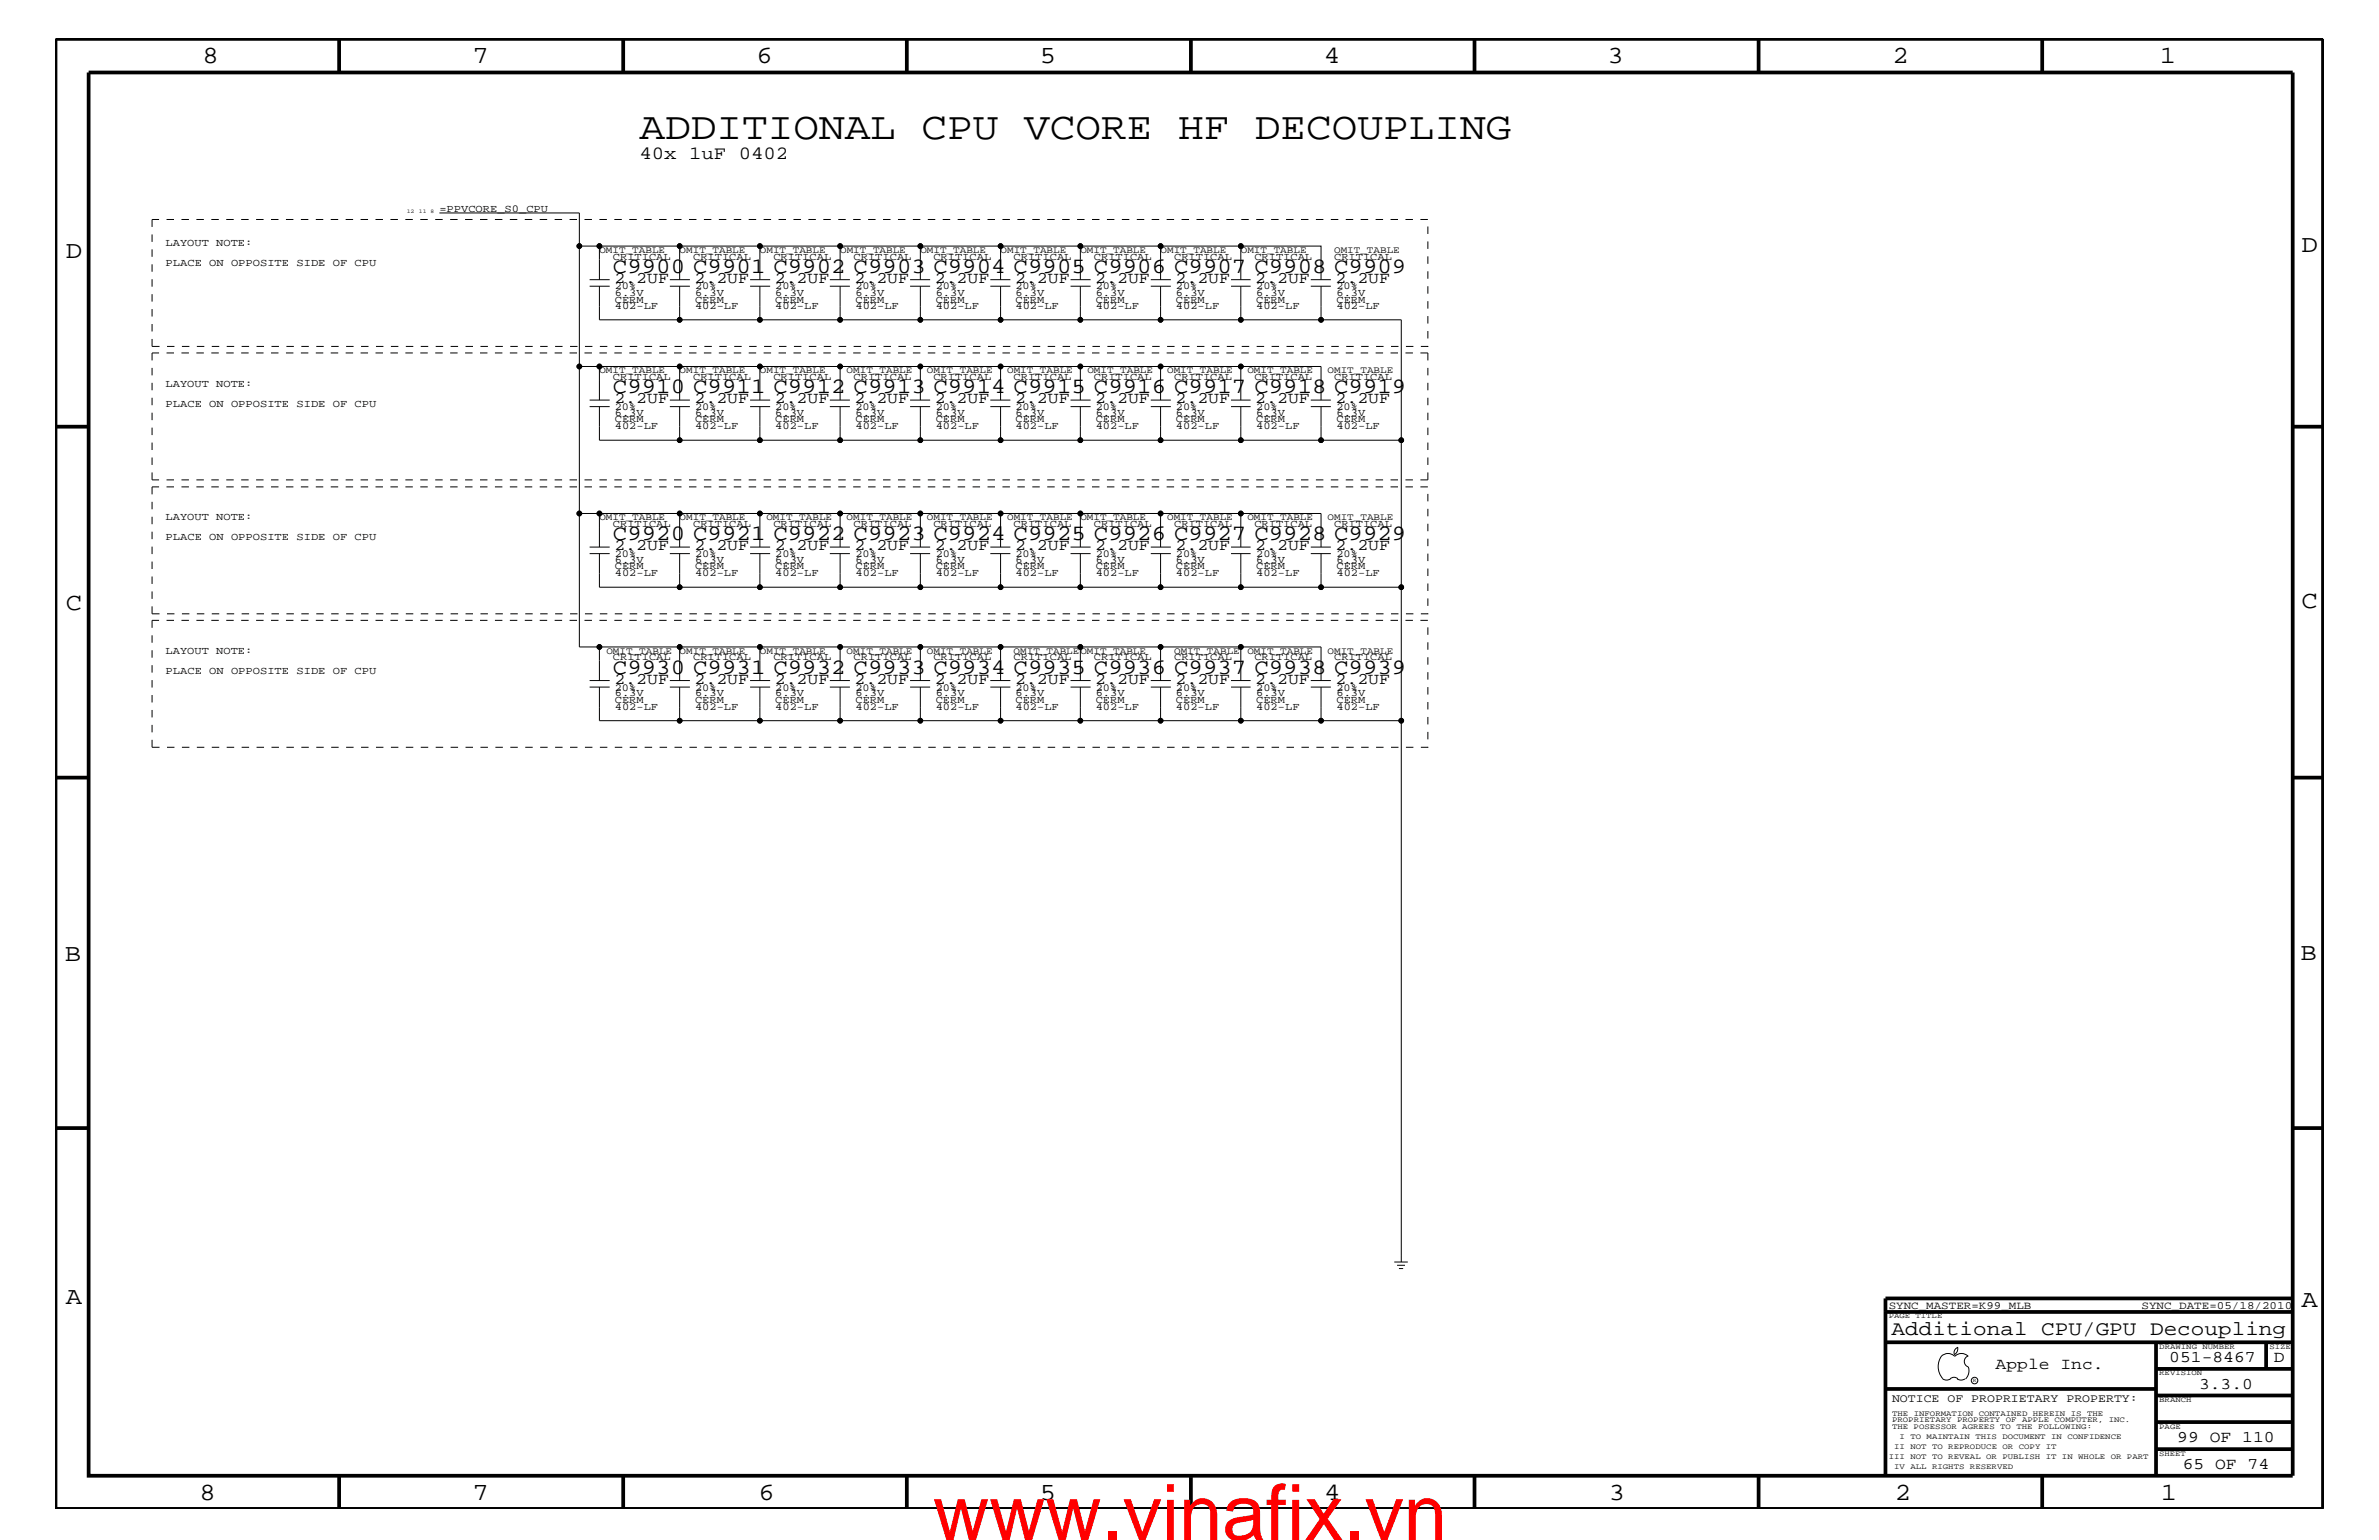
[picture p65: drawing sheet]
<svg xmlns="http://www.w3.org/2000/svg" width="432mm" height="279mm" viewBox="0 0 432 279" stroke-linecap="round" stroke-linejoin="round" font-family="sans-serif">
<defs><g id="words">
<text font-size="14.1" fill="#f00" x="169.3" y="279.4">www.vinafix.vn</text>
<text font-size="7" x="116.1" y="25.3">ADDITIONAL CPU VCORE HF DECOUPLING</text>
<g font-size="4.5">
<text x="36.7" y="11.5">8</text>
<text x="85.8" y="11.5">7</text>
<text x="137.3" y="11.5">6</text>
<text x="188.7" y="11.5">5</text>
<text x="240.3" y="11.5">4</text>
<text x="291.8" y="11.5">3</text>
<text x="343.5" y="11.5">2</text>
<text x="392" y="11.5">1</text>
<text x="11.9" y="46.8">D</text>
<text x="417.7" y="45.7">D</text>
<text x="11.9" y="110.6">C</text>
<text x="417.7" y="110.3">C</text>
<text x="11.8" y="174.3">B</text>
<text x="417.6" y="174.2">B</text>
<text x="11.9" y="236.7">A</text>
<text x="417.7" y="237.1">A</text>
<text x="36.2" y="272.1">8</text>
<text x="85.8" y="272.1">7</text>
<text x="137.7" y="272.1">6</text>
<text x="188.7" y="272.1">5</text>
<text x="240.4" y="272.1">4</text>
<text x="292" y="272.1">3</text>
<text x="343.9" y="272.1">2</text>
<text x="392.2" y="272.1">1</text>
</g>
<g font-size="4">
<text x="111.3" y="49.6">C9900</text>
<text x="125.8" y="49.6">C9901</text>
<text x="140.4" y="49.6">C9902</text>
<text x="154.9" y="49.6">C9903</text>
<text x="169.4" y="49.6">C9904</text>
<text x="184" y="49.6">C9905</text>
<text x="198.5" y="49.6">C9906</text>
<text x="213.1" y="49.6">C9907</text>
<text x="227.7" y="49.6">C9908</text>
<text x="242.1" y="49.6">C9909</text>
<text x="111.3" y="71.3">C9910</text>
<text x="125.8" y="71.3">C9911</text>
<text x="140.4" y="71.3">C9912</text>
<text x="154.9" y="71.3">C9913</text>
<text x="169.4" y="71.3">C9914</text>
<text x="184" y="71.3">C9915</text>
<text x="198.5" y="71.3">C9916</text>
<text x="213.1" y="71.3">C9917</text>
<text x="227.7" y="71.3">C9918</text>
<text x="242.1" y="71.3">C9919</text>
<text x="111.3" y="98">C9920</text>
<text x="125.8" y="98">C9921</text>
<text x="140.4" y="98">C9922</text>
<text x="154.9" y="98">C9923</text>
<text x="169.4" y="98">C9924</text>
<text x="184" y="98">C9925</text>
<text x="198.5" y="98">C9926</text>
<text x="213.1" y="98">C9927</text>
<text x="227.7" y="98">C9928</text>
<text x="242.1" y="98">C9929</text>
<text x="111.3" y="122.3">C9930</text>
<text x="125.8" y="122.3">C9931</text>
<text x="140.4" y="122.3">C9932</text>
<text x="154.9" y="122.3">C9933</text>
<text x="169.4" y="122.3">C9934</text>
<text x="184" y="122.3">C9935</text>
<text x="198.5" y="122.3">C9936</text>
<text x="213.1" y="122.3">C9937</text>
<text x="227.7" y="122.3">C9938</text>
<text x="242.1" y="122.3">C9939</text>
</g>
<text font-size="3.7" x="343.3" y="242.3">Additional CPU/GPU Decoupling</text>
<text font-size="3.4" x="116.1" y="28.9">40x 1uF 0402</text>
<g font-size="3">
<text x="111.5" y="51.3">2.2UF</text>
<text x="126.1" y="51.3">2.2UF</text>
<text x="140.6" y="51.3">2.2UF</text>
<text x="155.1" y="51.3">2.2UF</text>
<text x="169.7" y="51.3">2.2UF</text>
<text x="184.2" y="51.3">2.2UF</text>
<text x="198.8" y="51.3">2.2UF</text>
<text x="213.4" y="51.3">2.2UF</text>
<text x="227.8" y="51.3">2.2UF</text>
<text x="242.4" y="51.3">2.2UF</text>
<text x="111.5" y="73.2">2.2UF</text>
<text x="126.1" y="73.2">2.2UF</text>
<text x="140.6" y="73.2">2.2UF</text>
<text x="155.1" y="73.2">2.2UF</text>
<text x="169.7" y="73.2">2.2UF</text>
<text x="184.2" y="73.2">2.2UF</text>
<text x="198.8" y="73.2">2.2UF</text>
<text x="213.4" y="73.2">2.2UF</text>
<text x="227.8" y="73.2">2.2UF</text>
<text x="242.4" y="73.2">2.2UF</text>
<text x="111.5" y="99.9">2.2UF</text>
<text x="126.1" y="99.9">2.2UF</text>
<text x="140.6" y="99.9">2.2UF</text>
<text x="155.1" y="99.9">2.2UF</text>
<text x="169.7" y="99.9">2.2UF</text>
<text x="184.2" y="99.9">2.2UF</text>
<text x="198.8" y="99.9">2.2UF</text>
<text x="213.4" y="99.9">2.2UF</text>
<text x="227.8" y="99.9">2.2UF</text>
<text x="242.4" y="99.9">2.2UF</text>
<text x="111.5" y="124.1">2.2UF</text>
<text x="126.1" y="124.1">2.2UF</text>
<text x="140.6" y="124.1">2.2UF</text>
<text x="155.1" y="124.1">2.2UF</text>
<text x="169.7" y="124.1">2.2UF</text>
<text x="184.2" y="124.1">2.2UF</text>
<text x="198.8" y="124.1">2.2UF</text>
<text x="213.4" y="124.1">2.2UF</text>
<text x="227.8" y="124.1">2.2UF</text>
<text x="242.4" y="124.1">2.2UF</text>
<text x="362.2" y="248.4">Apple Inc.</text>
<text x="393.7" y="247.1">051-8467</text>
<text x="399.2" y="252">3.3.0</text>
<text x="412.7" y="247.1">D</text>
<text x="395.2" y="261.6">99 OF 110</text>
<text x="396.2" y="266.6">65 OF 74</text>
</g>
<text font-size="2.1" x="343.4" y="254.4">NOTICE OF PROPRIETARY PROPERTY:</text>
<g font-size="2">
<text x="342.8" y="237.4">SYNC_MASTER=K99_MLB</text>
<text x="388.7" y="237.4">SYNC_DATE=05/18/2010</text>
</g>
<g font-size="1.9">
<text x="79.8" y="38.4">=PPVCORE_S0_CPU</text>
<text x="30.1" y="44.6">LAYOUT NOTE:</text>
<text x="111.3" y="47.1">CRITICAL</text>
<text x="125.8" y="47.1">CRITICAL</text>
<text x="140.4" y="47.1">CRITICAL</text>
<text x="154.9" y="47.1">CRITICAL</text>
<text x="169.4" y="47.1">CRITICAL</text>
<text x="184" y="47.1">CRITICAL</text>
<text x="198.5" y="47.1">CRITICAL</text>
<text x="213.1" y="47.1">CRITICAL</text>
<text x="227.7" y="47.1">CRITICAL</text>
<text x="242.1" y="47.1">CRITICAL</text>
<text x="30.1" y="48.3">PLACE ON OPPOSITE SIDE OF CPU</text>
<text x="111.6" y="53.6">6.3V</text>
<text x="111.6" y="52.5">20%</text>
<text x="126.2" y="52.5">20%</text>
<text x="126.2" y="53.6">6.3V</text>
<text x="140.7" y="53.6">6.3V</text>
<text x="140.7" y="52.5">20%</text>
<text x="155.3" y="53.6">6.3V</text>
<text x="155.3" y="52.5">20%</text>
<text x="169.8" y="53.6">6.3V</text>
<text x="169.8" y="52.5">20%</text>
<text x="184.3" y="53.6">6.3V</text>
<text x="184.3" y="52.5">20%</text>
<text x="198.9" y="52.5">20%</text>
<text x="198.9" y="53.6">6.3V</text>
<text x="213.4" y="53.6">6.3V</text>
<text x="213.4" y="52.5">20%</text>
<text x="228" y="53.6">6.3V</text>
<text x="228" y="52.5">20%</text>
<text x="242.6" y="53.6">6.3V</text>
<text x="242.6" y="52.5">20%</text>
<text x="111.6" y="56.1">402-LF</text>
<text x="111.6" y="54.9">CERM</text>
<text x="126.2" y="56.1">402-LF</text>
<text x="126.2" y="54.9">CERM</text>
<text x="140.7" y="56.1">402-LF</text>
<text x="140.7" y="54.9">CERM</text>
<text x="155.3" y="56.1">402-LF</text>
<text x="155.3" y="54.9">CERM</text>
<text x="169.8" y="56.1">402-LF</text>
<text x="169.8" y="54.9">CERM</text>
<text x="184.3" y="56.1">402-LF</text>
<text x="184.3" y="54.9">CERM</text>
<text x="198.9" y="56.1">402-LF</text>
<text x="198.9" y="54.9">CERM</text>
<text x="213.4" y="56.1">402-LF</text>
<text x="213.4" y="54.9">CERM</text>
<text x="228" y="56.1">402-LF</text>
<text x="228" y="54.9">CERM</text>
<text x="242.6" y="56.1">402-LF</text>
<text x="242.6" y="54.9">CERM</text>
<text x="30.1" y="70.1">LAYOUT NOTE:</text>
<text x="111.3" y="68.9">CRITICAL</text>
<text x="125.8" y="68.9">CRITICAL</text>
<text x="140.4" y="68.9">CRITICAL</text>
<text x="154.9" y="68.9">CRITICAL</text>
<text x="169.4" y="68.9">CRITICAL</text>
<text x="184" y="68.9">CRITICAL</text>
<text x="198.5" y="68.9">CRITICAL</text>
<text x="213.1" y="68.9">CRITICAL</text>
<text x="227.7" y="68.9">CRITICAL</text>
<text x="242.1" y="68.9">CRITICAL</text>
<text x="30.1" y="73.8">PLACE ON OPPOSITE SIDE OF CPU</text>
<text x="111.6" y="75.5">6.3V</text>
<text x="111.6" y="74.4">20%</text>
<text x="111.6" y="77.9">402-LF</text>
<text x="111.6" y="76.7">CERM</text>
<text x="126.2" y="75.5">6.3V</text>
<text x="126.2" y="74.4">20%</text>
<text x="126.2" y="77.9">402-LF</text>
<text x="126.2" y="76.7">CERM</text>
<text x="140.7" y="76.7">CERM</text>
<text x="140.7" y="75.5">6.3V</text>
<text x="140.7" y="74.4">20%</text>
<text x="140.7" y="77.9">402-LF</text>
<text x="155.3" y="75.5">6.3V</text>
<text x="155.3" y="74.4">20%</text>
<text x="155.3" y="77.9">402-LF</text>
<text x="155.3" y="76.7">CERM</text>
<text x="169.8" y="75.5">6.3V</text>
<text x="169.8" y="74.4">20%</text>
<text x="169.8" y="77.9">402-LF</text>
<text x="169.8" y="76.7">CERM</text>
<text x="184.3" y="77.9">402-LF</text>
<text x="184.3" y="75.5">6.3V</text>
<text x="184.3" y="74.4">20%</text>
<text x="184.3" y="76.7">CERM</text>
<text x="198.9" y="75.5">6.3V</text>
<text x="198.9" y="74.4">20%</text>
<text x="198.9" y="77.9">402-LF</text>
<text x="198.9" y="76.7">CERM</text>
<text x="213.4" y="75.5">6.3V</text>
<text x="213.4" y="74.4">20%</text>
<text x="213.4" y="77.9">402-LF</text>
<text x="213.4" y="76.7">CERM</text>
<text x="228" y="76.7">CERM</text>
<text x="228" y="75.5">6.3V</text>
<text x="228" y="74.4">20%</text>
<text x="228" y="77.9">402-LF</text>
<text x="242.6" y="75.5">6.3V</text>
<text x="242.6" y="74.4">20%</text>
<text x="242.6" y="77.9">402-LF</text>
<text x="242.6" y="76.7">CERM</text>
<text x="30.1" y="94.3">LAYOUT NOTE:</text>
<text x="111.3" y="95.6">CRITICAL</text>
<text x="125.8" y="95.6">CRITICAL</text>
<text x="140.4" y="95.6">CRITICAL</text>
<text x="154.9" y="95.6">CRITICAL</text>
<text x="169.4" y="95.6">CRITICAL</text>
<text x="184" y="95.6">CRITICAL</text>
<text x="198.5" y="95.6">CRITICAL</text>
<text x="213.1" y="95.6">CRITICAL</text>
<text x="227.7" y="95.6">CRITICAL</text>
<text x="242.1" y="95.6">CRITICAL</text>
<text x="30.1" y="98">PLACE ON OPPOSITE SIDE OF CPU</text>
<text x="111.6" y="101">20%</text>
<text x="126.2" y="101">20%</text>
<text x="140.7" y="101">20%</text>
<text x="155.3" y="101">20%</text>
<text x="169.8" y="101">20%</text>
<text x="184.3" y="101">20%</text>
<text x="198.9" y="101">20%</text>
<text x="213.4" y="101">20%</text>
<text x="228" y="101">20%</text>
<text x="242.6" y="101">20%</text>
<text x="111.6" y="103.3">CERM</text>
<text x="111.6" y="104.6">402-LF</text>
<text x="111.6" y="102.1">6.3V</text>
<text x="126.2" y="102.1">6.3V</text>
<text x="126.2" y="104.6">402-LF</text>
<text x="126.2" y="103.3">CERM</text>
<text x="140.7" y="102.1">6.3V</text>
<text x="140.7" y="104.6">402-LF</text>
<text x="140.7" y="103.3">CERM</text>
<text x="155.3" y="102.1">6.3V</text>
<text x="155.3" y="104.6">402-LF</text>
<text x="155.3" y="103.3">CERM</text>
<text x="169.8" y="102.1">6.3V</text>
<text x="169.8" y="104.6">402-LF</text>
<text x="169.8" y="103.3">CERM</text>
<text x="184.3" y="102.1">6.3V</text>
<text x="184.3" y="104.6">402-LF</text>
<text x="184.3" y="103.3">CERM</text>
<text x="198.9" y="102.1">6.3V</text>
<text x="198.9" y="104.6">402-LF</text>
<text x="198.9" y="103.3">CERM</text>
<text x="213.4" y="102.1">6.3V</text>
<text x="213.4" y="104.6">402-LF</text>
<text x="213.4" y="103.3">CERM</text>
<text x="228" y="104.6">402-LF</text>
<text x="228" y="102.1">6.3V</text>
<text x="228" y="103.3">CERM</text>
<text x="242.6" y="104.6">402-LF</text>
<text x="242.6" y="103.3">CERM</text>
<text x="242.6" y="102.1">6.3V</text>
<text x="30.1" y="118.6">LAYOUT NOTE:</text>
<text x="111.3" y="119.8">CRITICAL</text>
<text x="125.8" y="119.8">CRITICAL</text>
<text x="140.4" y="119.8">CRITICAL</text>
<text x="154.9" y="119.8">CRITICAL</text>
<text x="169.4" y="119.8">CRITICAL</text>
<text x="184" y="119.8">CRITICAL</text>
<text x="198.5" y="119.8">CRITICAL</text>
<text x="213.1" y="119.8">CRITICAL</text>
<text x="227.7" y="119.8">CRITICAL</text>
<text x="242.1" y="119.8">CRITICAL</text>
<text x="30.1" y="122.3">PLACE ON OPPOSITE SIDE OF CPU</text>
<text x="111.6" y="125.3">20%</text>
<text x="126.2" y="125.3">20%</text>
<text x="140.7" y="125.3">20%</text>
<text x="155.3" y="125.3">20%</text>
<text x="169.8" y="125.3">20%</text>
<text x="184.3" y="125.3">20%</text>
<text x="198.9" y="125.3">20%</text>
<text x="213.4" y="125.3">20%</text>
<text x="228" y="125.3">20%</text>
<text x="242.6" y="125.3">20%</text>
<text x="111.6" y="126.4">6.3V</text>
<text x="111.6" y="128.8">402-LF</text>
<text x="111.6" y="127.6">CERM</text>
<text x="126.2" y="126.4">6.3V</text>
<text x="126.2" y="128.8">402-LF</text>
<text x="126.2" y="127.6">CERM</text>
<text x="140.7" y="126.4">6.3V</text>
<text x="140.7" y="128.8">402-LF</text>
<text x="140.7" y="127.6">CERM</text>
<text x="155.3" y="126.4">6.3V</text>
<text x="155.3" y="128.8">402-LF</text>
<text x="155.3" y="127.6">CERM</text>
<text x="169.8" y="126.4">6.3V</text>
<text x="169.8" y="128.8">402-LF</text>
<text x="169.8" y="127.6">CERM</text>
<text x="184.3" y="126.4">6.3V</text>
<text x="184.3" y="128.8">402-LF</text>
<text x="184.3" y="127.6">CERM</text>
<text x="198.9" y="126.4">6.3V</text>
<text x="198.9" y="128.8">402-LF</text>
<text x="198.9" y="127.6">CERM</text>
<text x="213.4" y="126.4">6.3V</text>
<text x="213.4" y="128.8">402-LF</text>
<text x="213.4" y="127.6">CERM</text>
<text x="228" y="126.4">6.3V</text>
<text x="228" y="128.8">402-LF</text>
<text x="228" y="127.6">CERM</text>
<text x="242.6" y="126.4">6.3V</text>
<text x="242.6" y="128.8">402-LF</text>
<text x="242.6" y="127.6">CERM</text>
</g>
<g font-size="1.8">
<text x="108.8" y="45.9">OMIT_TABLE</text>
<text x="123.4" y="45.9">OMIT_TABLE</text>
<text x="137.9" y="45.9">OMIT_TABLE</text>
<text x="152.5" y="45.9">OMIT_TABLE</text>
<text x="167" y="45.9">OMIT_TABLE</text>
<text x="181.6" y="45.9">OMIT_TABLE</text>
<text x="196.1" y="45.9">OMIT_TABLE</text>
<text x="210.7" y="45.9">OMIT_TABLE</text>
<text x="225.2" y="45.9">OMIT_TABLE</text>
<text x="242.1" y="45.9">OMIT_TABLE</text>
<text x="108.8" y="67.7">OMIT_TABLE</text>
<text x="123.4" y="67.7">OMIT_TABLE</text>
<text x="137.9" y="67.7">OMIT_TABLE</text>
<text x="153.7" y="67.7">OMIT_TABLE</text>
<text x="168.2" y="67.7">OMIT_TABLE</text>
<text x="182.8" y="67.7">OMIT_TABLE</text>
<text x="197.4" y="67.7">OMIT_TABLE</text>
<text x="211.8" y="67.7">OMIT_TABLE</text>
<text x="226.4" y="67.7">OMIT_TABLE</text>
<text x="241" y="67.7">OMIT_TABLE</text>
<text x="108.8" y="94.3">OMIT_TABLE</text>
<text x="123.4" y="94.3">OMIT_TABLE</text>
<text x="139.1" y="94.3">OMIT_TABLE</text>
<text x="153.7" y="94.3">OMIT_TABLE</text>
<text x="168.2" y="94.3">OMIT_TABLE</text>
<text x="182.8" y="94.3">OMIT_TABLE</text>
<text x="196.1" y="94.3">OMIT_TABLE</text>
<text x="211.8" y="94.3">OMIT_TABLE</text>
<text x="226.4" y="94.3">OMIT_TABLE</text>
<text x="241" y="94.3">OMIT_TABLE</text>
<text x="110.1" y="118.6">OMIT_TABLE</text>
<text x="123.4" y="118.6">OMIT_TABLE</text>
<text x="137.9" y="118.6">OMIT_TABLE</text>
<text x="153.7" y="118.6">OMIT_TABLE</text>
<text x="168.2" y="118.6">OMIT_TABLE</text>
<text x="184" y="118.6">OMIT_TABLE</text>
<text x="196.1" y="118.6">OMIT_TABLE</text>
<text x="213.1" y="118.6">OMIT_TABLE</text>
<text x="226.4" y="118.6">OMIT_TABLE</text>
<text x="241" y="118.6">OMIT_TABLE</text>
</g>
<g font-size="1.4">
<text x="342.8" y="239.2">PAGE TITLE</text>
<text x="391.9" y="244.7">DRAWING NUMBER</text>
<text x="411.9" y="244.7">SIZE</text>
<text x="391.9" y="249.5">REVISION</text>
<text x="343.4" y="256.8">THE INFORMATION CONTAINED HEREIN IS THE</text>
<text x="391.9" y="254.4">BRANCH</text>
<text x="343.4" y="259.3">THE POSESSOR AGREES TO THE FOLLOWING:</text>
<text x="343.4" y="258">PROPRIETARY PROPERTY OF APPLE COMPUTER, INC.</text>
<text x="343.8" y="262.9">II NOT TO REPRODUCE OR COPY IT</text>
<text x="344.8" y="261.1">I TO MAINTAIN THIS DOCUMENT IN CONFIDENCE</text>
<text x="391.9" y="259.3">PAGE</text>
<text x="342.8" y="264.7">III NOT TO REVEAL OR PUBLISH IT IN WHOLE OR PART</text>
<text x="343.8" y="266.6">IV ALL RIGHTS RESERVED</text>
<text x="391.9" y="264.1">SHEET</text>
</g>
<g font-size="1">
<text x="73.8" y="38.6">12</text>
<text x="76" y="38.6">11 8</text>
<text x="358.1" y="250.7">R</text>
</g>
</g></defs>
<g fill="none" stroke="#000" stroke-width=".18">
<path d="M79.8 38.6h25.4v78.8h3.6M105.2 44.6h3.6v6.1M107 51.9h3.7M107 50.7h3.7M108.8 44.6h14.6v6.1M108.8 51.9v6.1h14.6M121.6 51.9h3.6M121.6 50.7h3.6M123.4 51.9v6.1h14.5M123.4 44.6h14.5M136.1 51.9h3.7M136.1 50.7h3.7"/>
<path d="M137.9 50.7v-6.1h14.6v6.1M137.9 51.9v6.1M137.9 58h116.4v48.5M150.6 51.9h3.7M150.6 50.7h3.7M152.5 44.6h14.5v6.1M152.5 51.9v6.1M165.2 51.9h3.6M165.2 50.7h3.6M167 44.6h14.6v6.1M167 51.9v6.1M179.7 51.9h3.7"/>
<path d="M179.7 50.7h3.7M181.6 44.6h14.5v6.1M181.6 51.9v6.1M194.3 51.9h3.7M194.3 50.7h3.7M196.1 44.6h14.6v6.1M196.1 51.9v6.1M208.9 51.9h3.6M208.9 50.7h3.6M210.7 44.6h14.5v6.1M210.7 51.9v6.1M223.4 51.9h3.6"/>
<path d="M223.4 50.7h3.6M225.2 44.6h14.6v6.1M225.2 51.9v6.1M237.9 51.9h3.7M237.9 50.7h3.7M239.8 51.9v6.1M105.2 66.5h3.6M107 73.8h3.7M107 72.6h3.7M108.8 73.8v6.1h14.6M121.6 73.8h3.6M121.6 72.6h3.6"/>
<path d="M123.4 73.8v6.1h14.5M123.4 66.5h-14.6v6.1M136.1 73.8h3.7M136.1 72.6h3.7M137.9 66.5h-14.5v6.1M137.9 73.8v6.1M137.9 79.9h116.4M150.6 73.8h3.7M150.6 72.6h3.7M152.5 66.5h-14.6v6.1M152.5 73.8v6.1M165.2 73.8h3.6"/>
<path d="M165.2 72.6h3.6M167 66.5h-14.5v6.1M167 73.8v6.1M179.7 73.8h3.7M179.7 72.6h3.7M181.6 66.5h-14.6v6.1M181.6 73.8v6.1M194.3 73.8h3.7M194.3 72.6h3.7M196.1 66.5h-14.5v6.1M196.1 73.8v6.1M208.9 73.8h3.6"/>
<path d="M208.9 72.6h3.6M210.7 66.5h-14.6v6.1M210.7 73.8v6.1M223.4 73.8h3.6M223.4 72.6h3.6M225.2 72.6v-6.1h14.6v6.1M225.2 66.5h-14.5v6.1M225.2 73.8v6.1M237.9 73.8h3.7M237.9 72.6h3.7M239.8 73.8v6.1M105.2 93.2h3.6"/>
<path d="M107 99.3h3.7M121.6 99.3h3.6M123.4 93.2h-14.6v6.1M136.1 99.3h3.7M137.9 93.2h-14.5v6.1M150.6 99.3h3.7M152.5 93.2h-14.6v6.1M165.2 99.3h3.6M167 93.2h-14.5v6.1M179.7 99.3h3.7M181.6 93.2h-14.6v6.1M194.3 99.3h3.7"/>
<path d="M196.1 93.2h-14.5v6.1M208.9 99.3h3.6M210.7 93.2h-14.6v6.1M223.4 99.3h3.6M225.2 99.3v-6.1h14.6v6.1M225.2 93.2h-14.5v6.1M237.9 99.3h3.7M107 100.4h3.7M108.8 100.4v6.1h14.6M121.6 100.4h3.6M123.4 100.4v6.1h14.5v-6.1M123.4 117.4h-14.6v6.1"/>
<path d="M136.1 100.4h3.7M137.9 117.4h-14.5v6.1M137.9 106.5h43.7M150.6 100.4h3.7M152.5 117.4h-14.6v6.1M152.5 100.4v6.1M165.2 100.4h3.6M167 117.4h-14.5v6.1M167 100.4v6.1M179.7 100.4h3.7M181.6 100.4v6.1h14.5v-6.1M181.6 117.4h-14.6v6.1"/>
<path d="M194.3 100.4h3.7M196.1 117.4h-14.5v6.1M196.1 106.5h14.6M208.9 100.4h3.6M210.7 100.4v6.1h14.5v-6.1M210.7 117.4h-14.6v6.1M223.4 100.4h3.6M225.2 117.4h-14.5v6.1M225.2 106.5h14.6M237.9 100.4h3.7M239.8 100.4v6.1h14.5v24.3M107 124.7h3.7"/>
<path d="M107 123.5h3.7M108.8 124.7v6.1h14.6M121.6 124.7h3.6M121.6 123.5h3.6M123.4 124.7v6.1h14.5v-6.1M136.1 124.7h3.7M136.1 123.5h3.7M137.9 130.8h43.7M150.6 124.7h3.7M150.6 123.5h3.7M152.5 124.7v6.1M165.2 124.7h3.6"/>
<path d="M165.2 123.5h3.6M167 124.7v6.1M179.7 124.7h3.7M179.7 123.5h3.7M181.6 124.7v6.1h14.5v-6.1M194.3 124.7h3.7M194.3 123.5h3.7M196.1 130.8h14.6M208.9 124.7h3.6M208.9 123.5h3.6M210.7 124.7v6.1h14.5v-6.1M223.4 124.7h3.6"/>
<path d="M223.4 123.5h3.6M225.2 123.5v-6.1h14.6v6.1M225.2 130.8h29.1M237.9 124.7h3.7M237.9 123.5h3.7M239.8 124.7v6.1M254.3 130.8v98.2M253.1 229h2.4M253.6 229.6h1.4M253.9 230.2h.8M352.3 246.1a1.69 1.69 0 0 1 2.5 0 1.72 1.72 0 0 1 2.4 0M352.4 246a3.2 3.2 0 0 0 .4 4.3l.8 .1 .4-.2"/>
<path d="M354 250.2l.7-.3 .7 .3M355.2 250.2l.7 .2 .7-.2M355.3 244.4v.3a1.18 1.18 0 0 1-.6 1.1M355.4 244.4a.99 .99 0 0 0-.6 1.4M357.2 246a1.04 1.04 0 0 0-.7 1 1.04 1.04 0 0 0 .7 1M357.3 248l.1 .7a2.11 2.11 0 0 1-.6 1.5"/>
<circle cx="105.2" cy="44.6" r=".42"/>
<circle cx="108.8" cy="44.6" r=".42"/>
<circle cx="123.4" cy="58" r=".42"/>
<circle cx="123.4" cy="44.6" r=".42"/>
<circle cx="137.9" cy="58" r=".42"/>
<circle cx="137.9" cy="44.6" r=".42"/>
<circle cx="152.5" cy="58" r=".42"/>
<circle cx="152.5" cy="44.6" r=".42"/>
<circle cx="167" cy="58" r=".42"/>
<circle cx="167" cy="44.6" r=".42"/>
<circle cx="181.6" cy="58" r=".42"/>
<circle cx="181.6" cy="44.6" r=".42"/>
<circle cx="196.1" cy="58" r=".42"/>
<circle cx="196.1" cy="44.6" r=".42"/>
<circle cx="210.7" cy="58" r=".42"/>
<circle cx="210.7" cy="44.6" r=".42"/>
<circle cx="225.2" cy="58" r=".42"/>
<circle cx="225.2" cy="44.6" r=".42"/>
<circle cx="239.8" cy="58" r=".42"/>
<circle cx="105.2" cy="66.5" r=".42"/>
<circle cx="108.8" cy="66.5" r=".42"/>
<circle cx="123.4" cy="66.5" r=".42"/>
<circle cx="123.4" cy="79.9" r=".42"/>
<circle cx="137.9" cy="66.5" r=".42"/>
<circle cx="137.9" cy="79.9" r=".42"/>
<circle cx="152.5" cy="66.5" r=".42"/>
<circle cx="152.5" cy="79.9" r=".42"/>
<circle cx="167" cy="66.5" r=".42"/>
<circle cx="167" cy="79.9" r=".42"/>
<circle cx="181.6" cy="66.5" r=".42"/>
<circle cx="181.6" cy="79.9" r=".42"/>
<circle cx="196.1" cy="66.5" r=".42"/>
<circle cx="196.1" cy="79.9" r=".42"/>
<circle cx="210.7" cy="66.5" r=".42"/>
<circle cx="210.7" cy="79.9" r=".42"/>
<circle cx="225.2" cy="66.5" r=".42"/>
<circle cx="225.2" cy="79.9" r=".42"/>
<circle cx="239.8" cy="79.9" r=".42"/>
<circle cx="254.3" cy="79.9" r=".42"/>
<circle cx="105.2" cy="93.2" r=".42"/>
<circle cx="108.8" cy="93.2" r=".42"/>
<circle cx="123.4" cy="93.2" r=".42"/>
<circle cx="137.9" cy="93.2" r=".42"/>
<circle cx="152.5" cy="93.2" r=".42"/>
<circle cx="167" cy="93.2" r=".42"/>
<circle cx="181.6" cy="93.2" r=".42"/>
<circle cx="196.1" cy="93.2" r=".42"/>
<circle cx="210.7" cy="93.2" r=".42"/>
<circle cx="225.2" cy="93.2" r=".42"/>
<circle cx="108.8" cy="117.4" r=".42"/>
<circle cx="123.4" cy="117.4" r=".42"/>
<circle cx="123.4" cy="106.5" r=".42"/>
<circle cx="137.9" cy="117.4" r=".42"/>
<circle cx="137.9" cy="106.5" r=".42"/>
<circle cx="152.5" cy="117.4" r=".42"/>
<circle cx="152.5" cy="106.5" r=".42"/>
<circle cx="167" cy="117.4" r=".42"/>
<circle cx="167" cy="106.5" r=".42"/>
<circle cx="181.6" cy="117.4" r=".42"/>
<circle cx="181.6" cy="106.5" r=".42"/>
<circle cx="196.1" cy="117.4" r=".42"/>
<circle cx="196.1" cy="106.5" r=".42"/>
<circle cx="210.7" cy="117.4" r=".42"/>
<circle cx="210.7" cy="106.5" r=".42"/>
<circle cx="225.2" cy="117.4" r=".42"/>
<circle cx="225.2" cy="106.5" r=".42"/>
<circle cx="239.8" cy="106.5" r=".42"/>
<circle cx="254.3" cy="106.5" r=".42"/>
<circle cx="123.4" cy="130.8" r=".42"/>
<circle cx="137.9" cy="130.8" r=".42"/>
<circle cx="152.5" cy="130.8" r=".42"/>
<circle cx="167" cy="130.8" r=".42"/>
<circle cx="181.6" cy="130.8" r=".42"/>
<circle cx="196.1" cy="130.8" r=".42"/>
<circle cx="210.7" cy="130.8" r=".42"/>
<circle cx="225.2" cy="130.8" r=".42"/>
<circle cx="239.8" cy="130.8" r=".42"/>
<circle cx="254.3" cy="130.8" r=".42"/>
<circle cx="358.4" cy="250.5" r=".59"/>
</g>
<g fill="none" stroke="#000" stroke-width=".68" stroke-linecap="butt">
<path d="M10.1 7.1h411.5v266.7h-411.5zM16.1 13.2h400v254.5h-400zM61.6 7.1v6.1M113.1 7.1v6.1M164.6 7.1v6.1M216.2 7.1v6.1M267.6 7.1v6.1M319.2 7.1v6.1M370.7 7.1v6.1M10.1 77.4h6M416.1 77.4h5.5M10.1 141.1h6"/>
<path d="M416.1 141.1h5.5M10.1 204.7h6M416.1 204.7h5.5M342.2 238h73.9M416.1 235.6h-73.9v32.1M342.2 243.5h73.9M342.2 252h49.1M391.3 243.5v24.2M391.3 258h24.8M391.3 253.2h24.8M391.3 248.4h24.8M411.3 243.5v4.9"/>
<path d="M61.6 267.7v6.1M113.1 267.7v6.1M164.6 267.7v6.1M216.2 268v5.8M267.6 267.7v6.1M319.2 267.7v6.1M370.7 267.7v6.1M391.3 262.9h24.8"/>
</g>
<g fill="none" stroke="#000" stroke-width=".18" stroke-dasharray="1.4 1.4" stroke-linecap="butt">
<path d="M27.6 39.8v23.1M259.2 39.8h-231.6M27.6 62.9h231.6v-23.1M27.6 64v23.1M259.2 64h-231.6M27.6 88.3v23.1M259.2 88.3h-231.6M259.2 87.1h-231.6M259.2 87.1v-23.1M27.6 111.4h231.6v-23.1M27.6 112.6v23M259.2 112.6h-231.6"/>
<path d="M27.6 135.6h231.6v-23"/>
</g>
<g fill="#000">
<circle cx="105.2" cy="44.6" r=".42"/>
<circle cx="108.8" cy="44.6" r=".42"/>
<circle cx="123.4" cy="58" r=".42"/>
<circle cx="123.4" cy="44.6" r=".42"/>
<circle cx="137.9" cy="58" r=".42"/>
<circle cx="137.9" cy="44.6" r=".42"/>
<circle cx="152.5" cy="58" r=".42"/>
<circle cx="152.5" cy="44.6" r=".42"/>
<circle cx="167" cy="58" r=".42"/>
<circle cx="167" cy="44.6" r=".42"/>
<circle cx="181.6" cy="58" r=".42"/>
<circle cx="181.6" cy="44.6" r=".42"/>
<circle cx="196.1" cy="58" r=".42"/>
<circle cx="196.1" cy="44.6" r=".42"/>
<circle cx="210.7" cy="58" r=".42"/>
<circle cx="210.7" cy="44.6" r=".42"/>
<circle cx="225.2" cy="58" r=".42"/>
<circle cx="225.2" cy="44.6" r=".42"/>
<circle cx="239.8" cy="58" r=".42"/>
<circle cx="105.2" cy="66.5" r=".42"/>
<circle cx="108.8" cy="66.5" r=".42"/>
<circle cx="123.4" cy="66.5" r=".42"/>
<circle cx="123.4" cy="79.9" r=".42"/>
<circle cx="137.9" cy="66.5" r=".42"/>
<circle cx="137.9" cy="79.9" r=".42"/>
<circle cx="152.5" cy="66.5" r=".42"/>
<circle cx="152.5" cy="79.9" r=".42"/>
<circle cx="167" cy="66.5" r=".42"/>
<circle cx="167" cy="79.9" r=".42"/>
<circle cx="181.6" cy="66.5" r=".42"/>
<circle cx="181.6" cy="79.9" r=".42"/>
<circle cx="196.1" cy="66.5" r=".42"/>
<circle cx="196.1" cy="79.9" r=".42"/>
<circle cx="210.7" cy="66.5" r=".42"/>
<circle cx="210.7" cy="79.9" r=".42"/>
<circle cx="225.2" cy="66.5" r=".42"/>
<circle cx="225.2" cy="79.9" r=".42"/>
<circle cx="239.8" cy="79.9" r=".42"/>
<circle cx="254.3" cy="79.9" r=".42"/>
<circle cx="105.2" cy="93.2" r=".42"/>
<circle cx="108.8" cy="93.2" r=".42"/>
<circle cx="123.4" cy="93.2" r=".42"/>
<circle cx="137.9" cy="93.2" r=".42"/>
<circle cx="152.5" cy="93.2" r=".42"/>
<circle cx="167" cy="93.2" r=".42"/>
<circle cx="181.6" cy="93.2" r=".42"/>
<circle cx="196.1" cy="93.2" r=".42"/>
<circle cx="210.7" cy="93.2" r=".42"/>
<circle cx="225.2" cy="93.2" r=".42"/>
<circle cx="108.8" cy="117.4" r=".42"/>
<circle cx="123.4" cy="117.4" r=".42"/>
<circle cx="123.4" cy="106.5" r=".42"/>
<circle cx="137.9" cy="117.4" r=".42"/>
<circle cx="137.9" cy="106.5" r=".42"/>
<circle cx="152.5" cy="117.4" r=".42"/>
<circle cx="152.5" cy="106.5" r=".42"/>
<circle cx="167" cy="117.4" r=".42"/>
<circle cx="167" cy="106.5" r=".42"/>
<circle cx="181.6" cy="117.4" r=".42"/>
<circle cx="181.6" cy="106.5" r=".42"/>
<circle cx="196.1" cy="117.4" r=".42"/>
<circle cx="196.1" cy="106.5" r=".42"/>
<circle cx="210.7" cy="117.4" r=".42"/>
<circle cx="210.7" cy="106.5" r=".42"/>
<circle cx="225.2" cy="117.4" r=".42"/>
<circle cx="225.2" cy="106.5" r=".42"/>
<circle cx="239.8" cy="106.5" r=".42"/>
<circle cx="254.3" cy="106.5" r=".42"/>
<circle cx="123.4" cy="130.8" r=".42"/>
<circle cx="137.9" cy="130.8" r=".42"/>
<circle cx="152.5" cy="130.8" r=".42"/>
<circle cx="167" cy="130.8" r=".42"/>
<circle cx="181.6" cy="130.8" r=".42"/>
<circle cx="196.1" cy="130.8" r=".42"/>
<circle cx="210.7" cy="130.8" r=".42"/>
<circle cx="225.2" cy="130.8" r=".42"/>
<circle cx="239.8" cy="130.8" r=".42"/>
<circle cx="254.3" cy="130.8" r=".42"/>
</g>
<use href="#words"/>
</svg>
